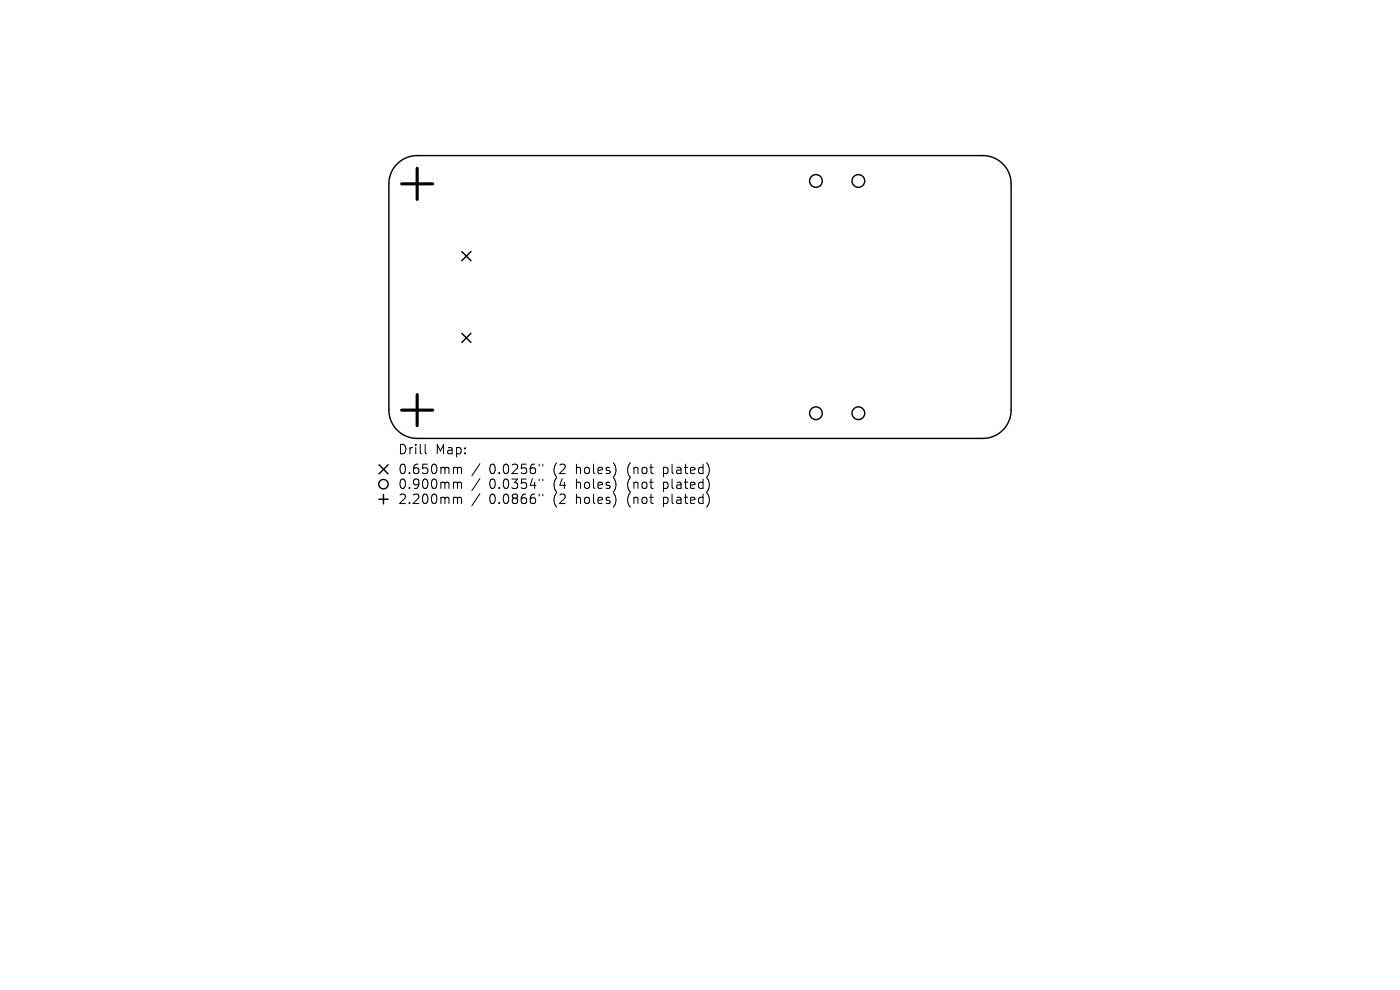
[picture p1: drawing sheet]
<svg xmlns="http://www.w3.org/2000/svg" width="297mm" height="210mm" viewBox="0 0 297 210" stroke-linecap="round" stroke-linejoin="round" font-family="sans-serif">
<defs><g id="words">
<g font-size="2.8">
<text x="84.4" y="96.7">Drill</text>
<text x="84.4" y="100.9">0.650mm</text>
<text x="92.4" y="96.7">Map:</text>
<text x="103.8" y="100.9">0.0256&quot;</text>
<text x="117.5" y="100.9">(2</text>
<text x="122.5" y="100.9">holes)</text>
<text x="133.5" y="100.9">(not</text>
<text x="141.4" y="100.9">plated)</text>
<text x="84.4" y="104">0.900mm</text>
<text x="84.4" y="107.2">2.200mm</text>
<text x="103.8" y="104">0.0354&quot;</text>
<text x="103.8" y="107.2">0.0866&quot;</text>
<text x="117.5" y="104">(4</text>
<text x="117.5" y="107.2">(2</text>
<text x="122.5" y="104">holes)</text>
<text x="122.5" y="107.2">holes)</text>
<text x="133.5" y="104">(not</text>
<text x="133.5" y="107.2">(not</text>
<text x="141.4" y="104">plated)</text>
<text x="141.4" y="107.2">plated)</text>
</g>
</g></defs>
<g fill="none" stroke="#000" stroke-width=".3">
<path d="M84.3 34.8a6 6 0 0 1 4.2-1.8h120a6 6 0 0 1 6 6v48a6 6 0 0 1-6 6h-120a6 6 0 0 1-6-6v-48a6 6 0 0 1 1.8-4.2zM98 53.4l1.9 1.9M99.9 53.4l-1.9 1.9M98 70.7l1.9 1.9M99.9 70.7l-1.9 1.9M80.4 98.6l2 1.9M82.4 98.6l-2 1.9M80.4 105.9h2M81.4 104.9v2"/>
<circle cx="173.1" cy="38.4" r="1.35"/>
<circle cx="182.1" cy="38.4" r="1.35"/>
<circle cx="173.1" cy="87.7" r="1.35"/>
<circle cx="182.1" cy="87.7" r="1.35"/>
<circle cx="81.4" cy="102.7" r="1"/>
</g>
<path d="M85.2 39h6.6M88.5 35.7v6.6M85.2 87h6.6M88.5 83.7v6.6" fill="none" stroke="#000" stroke-width=".66"/>
<g fill="none" stroke="#000" stroke-width=".21">
<path d="M90.2 94.3v1.7l.3 .3M96.5 99.1h.3l.3 .3M97.1 99.4l.2-.3 .5 .1 .1 1.3M97.1 99.4v1.1M101.8 98.4l-1.7 2.5M114.4 98.5v.3M115.1 98.5v.3M96.5 102.3h.3l.3 .3M96.5 105.5h.3l.3 .3M97.1 102.6v1M97.1 105.8v1M97.1 102.6l.2-.3 .5 .1 .1 1.2"/>
<path d="M97.1 105.8l.2-.3 .5 .1 .1 1.2M101.8 101.5l-1.7 2.6M101.8 104.7l-1.7 2.6M114.4 101.6v.4M114.4 104.8v.4M115.1 101.6v.4M115.1 104.8v.4"/>
</g>
<use href="#words"/>
</svg>
